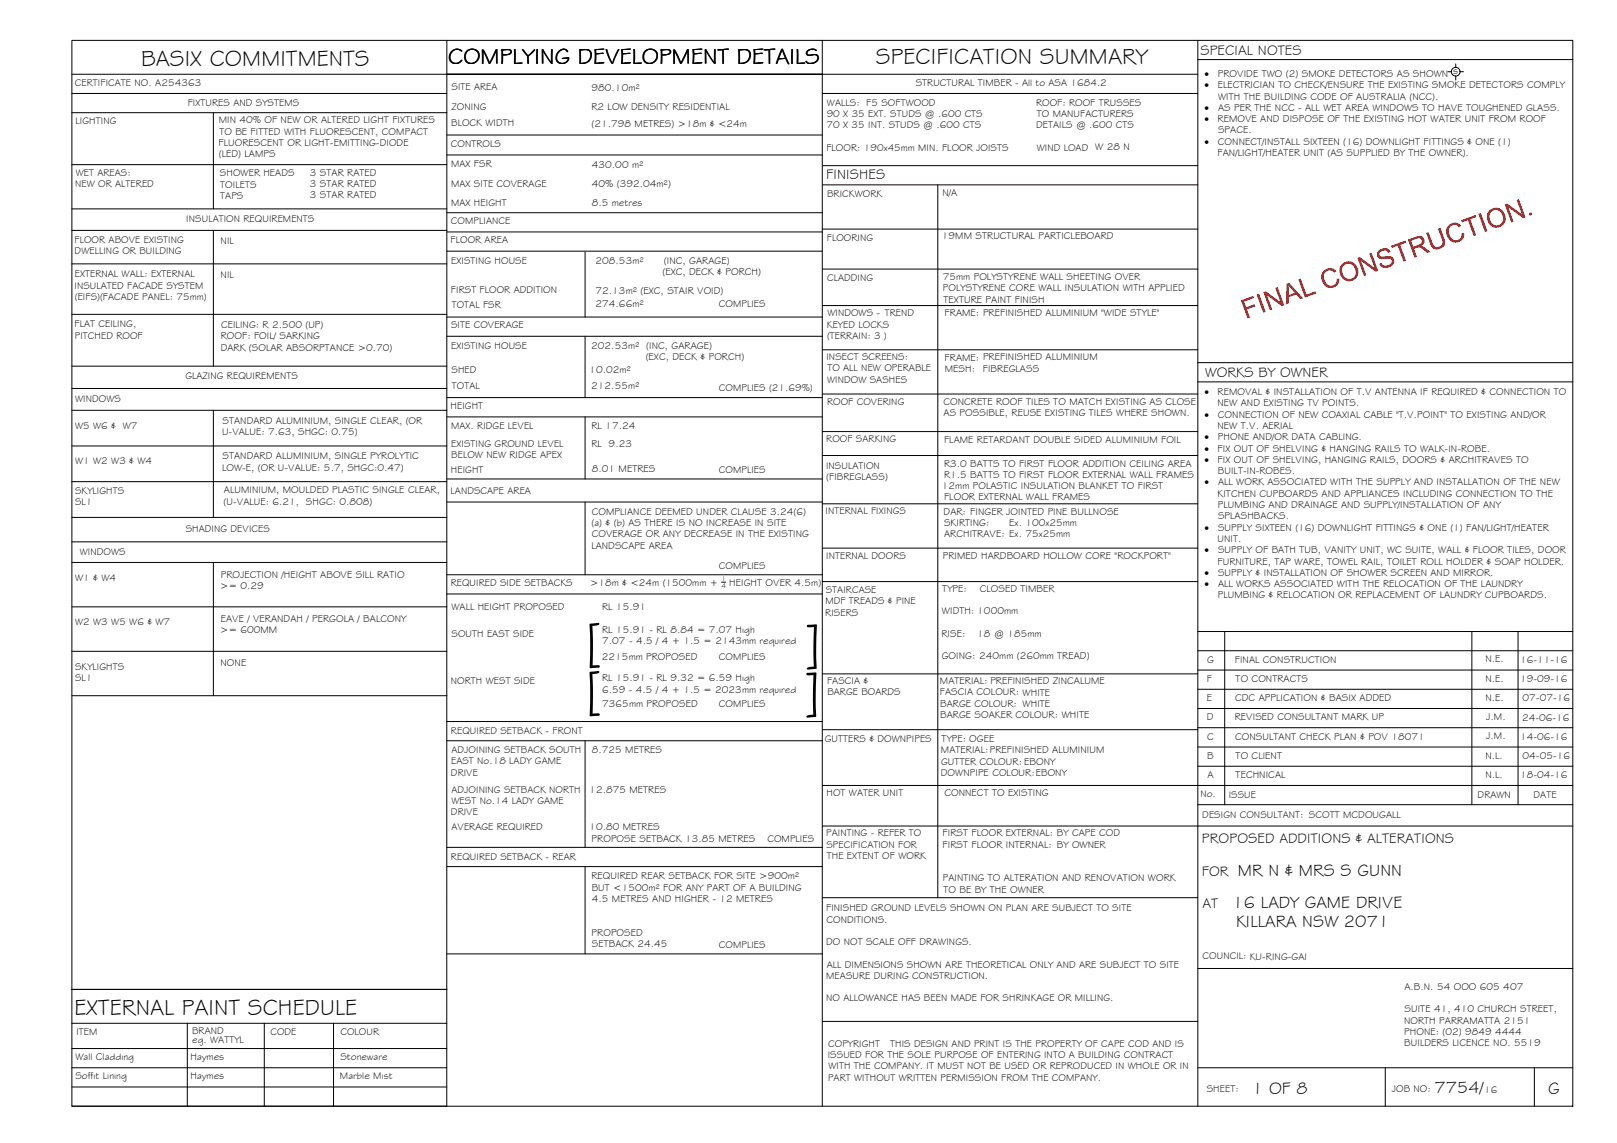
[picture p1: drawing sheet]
<svg xmlns="http://www.w3.org/2000/svg" width="420mm" height="297mm" viewBox="0 0 420 297" stroke-linecap="round" stroke-linejoin="round" font-family="sans-serif">
<defs><g id="words">
<g font-size="15">
<text x="156" y="163.8" transform="rotate(180 156 163.8)">]</text>
<text x="209.4" y="172.1" transform="rotate(1 209.4 172.1)">]</text>
<text x="156" y="176.3" transform="rotate(180 156 176.3)">]</text>
<text x="209.3" y="184.6" transform="rotate(1 209.3 184.6)">]</text>
</g>
<g font-size="5.9">
<text x="36.7" y="17.2">BASIX COMMITMENTS</text>
<text x="116.5" y="16.8">COMPLYING DEVELOPMENT DETAILS</text>
<text x="227.6" y="16.8">SPECIFICATION SUMMARY</text>
<text x="19.4" y="263.8">EXTERNAL PAINT SCHEDULE</text>
</g>
<g font-size="4.5">
<text x="321.7" y="227.6">MR N &amp; MRS S GUNN</text>
<text x="320.3" y="235.9">16 LADY GAME DRIVE</text>
<text x="321.2" y="240.9">KILLARA NSW 2071</text>
<text x="325.3" y="284.2">1 OF 8</text>
<text x="372.7" y="284.1">7754/</text>
<text x="402.3" y="284.2">G</text>
</g>
<g font-size="3.7">
<text x="311.9" y="14.3">SPECIAL NOTES</text>
<text x="214.7" y="46.6">FINISHES</text>
<text x="313.1" y="98.1">WORKS BY OWNER</text>
<text x="312.3" y="219.2">PROPOSED ADDITIONS &amp; ALTERATIONS</text>
<text x="312.3" y="227.5">FOR</text>
<text x="312.4" y="235.9">AT</text>
</g>
<g font-size="2.6">
<text x="19.5" y="22.5">CERTIFICATE NO. A254363</text>
<text x="117.3" y="23.5">SITE AREA</text>
<text x="153.7" y="23.6">980.10m²</text>
<text x="237.9" y="22.4">STRUCTURAL TIMBER - All to ASA 1684.2</text>
<text x="313" y="20">·</text>
<text x="313" y="22.9">·</text>
<text x="316.4" y="22.9">ELECTRICIAN TO CHECK/ENSURE THE EXISTING SMOKE DETECTORS COMPLY</text>
<text x="316.4" y="20">PROVIDE TWO (2) SMOKE DETECTORS AS SHOWN</text>
<text x="377.6" y="19.2">s</text>
<text x="48.8" y="27.5">FIXTURES AND SYSTEMS</text>
<text x="117.4" y="28.5">ZONING</text>
<text x="153.7" y="28.6">R2 LOW DENSITY RESIDENTIAL</text>
<text x="214.9" y="27.4">WALLS: F5 SOFTWOOD</text>
<text x="269.2" y="27.4">ROOF: ROOF TRUSSES</text>
<text x="313" y="28.8">·</text>
<text x="316.5" y="28.8">AS PER THE NCC - ALL WET AREA WINDOWS TO HAVE TOUGHENED GLASS.</text>
<text x="316.5" y="25.9">WITH THE BUILDING CODE OF AUSTRALIA (NCC).</text>
<text x="19.6" y="32.2">LIGHTING</text>
<text x="56.8" y="32">MIN 40% OF NEW OR ALTERED LIGHT FIXTURES</text>
<text x="57" y="35">TO BE FITTED WITH FLUORESCENT, COMPACT</text>
<text x="117.2" y="32.9">BLOCK WIDTH</text>
<text x="153.7" y="32.9">(21.798 METRES) &gt;18m &amp; &lt;24m</text>
<text x="214.8" y="33.3">70 X 35 INT. STUDS @ .600 CTS</text>
<text x="214.8" y="30.4">90 X 35 EXT. STUDS @ .600 CTS</text>
<text x="269.2" y="33.3">DETAILS @ .600 CTS</text>
<text x="269.4" y="30.4">TO MANUFACTURERS</text>
<text x="313" y="31.7">·</text>
<text x="316.4" y="31.7">REMOVE AND DISPOSE OF THE EXISTING HOT WATER UNIT FROM ROOF</text>
<text x="316.5" y="34.7">SPACE.</text>
<text x="56.8" y="37.9">FLUORESCENT OR LIGHT-EMITTING-DIODE</text>
<text x="56.9" y="40.8">(LED) LAMPS</text>
<text x="117.2" y="38.1">CONTROLS</text>
<text x="214.7" y="39.2">FLOOR: 190x45mm MIN. FLOOR JOISTS</text>
<text x="269.4" y="39.2">WIND LOAD W 28 N</text>
<text x="313" y="37.6">·</text>
<text x="316.4" y="40.5">FAN/LIGHT/HEATER UNIT (AS SUPPLIED BY THE OWNER).</text>
<text x="316.5" y="37.6">CONNECT/INSTALL SIXTEEN (16) DOWNLIGHT FITTINGS &amp; ONE (1)</text>
<text x="19.7" y="45.8">WET AREAS:</text>
<text x="57.2" y="45.8">SHOWER HEADS</text>
<text x="80.5" y="45.6">3 STAR RATED</text>
<text x="117.2" y="43.5">MAX FSR</text>
<text x="153.8" y="43.6">430.00 m²</text>
<text x="19.5" y="48.7">NEW OR ALTERED</text>
<text x="57.2" y="48.7">TOILETS</text>
<text x="57.2" y="51.7">TAPS</text>
<text x="80.5" y="48.6">3 STAR RATED</text>
<text x="80.5" y="51.5">3 STAR RATED</text>
<text x="117.2" y="48.5">MAX SITE COVERAGE</text>
<text x="117.2" y="53.5">MAX HEIGHT</text>
<text x="153.8" y="53.5">8.5 metres</text>
<text x="153.8" y="48.6">40% (392.04m²)</text>
<text x="214.9" y="51.2">BRICKWORK</text>
<text x="244.9" y="51">N/A</text>
<text x="48.4" y="57.8">INSULATION REQUIREMENTS</text>
<text x="117.2" y="58.1">COMPLIANCE</text>
<text x="19.4" y="63.2">FLOOR ABOVE EXISTING</text>
<text x="57.3" y="63.4">NIL</text>
<text x="117.1" y="63.1">FLOOR AREA</text>
<text x="214.8" y="62.7">FLOORING</text>
<text x="244.8" y="62.2">19MM STRUCTURAL PARTICLEBOARD</text>
<text x="19.4" y="66.1">DWELLING OR BUILDING</text>
<text x="117.2" y="68.5">EXISTING HOUSE</text>
<text x="154.8" y="68.6">208.53m²</text>
<text x="172.1" y="71.5">(EXC, DECK &amp; PORCH)</text>
<text x="172.5" y="68.6">(INC, GARAGE)</text>
<text x="19.4" y="75">INSULATED FACADE SYSTEM</text>
<text x="19.4" y="72.1">EXTERNAL WALL: EXTERNAL</text>
<text x="19.4" y="77.9">(EIFS)(FACADE PANEL: 75mm)</text>
<text x="57.3" y="72.3">NIL</text>
<text x="117.2" y="76.2">FIRST FLOOR ADDITION</text>
<text x="154.8" y="76.3">72.13m² (EXC, STAIR VOID)</text>
<text x="214.9" y="73.1">CLADDING</text>
<text x="245" y="72.8">75mm POLYSTYRENE WALL SHEETING OVER</text>
<text x="245" y="75.7">POLYSTYRENE CORE WALL INSULATION WITH APPLIED</text>
<text x="117.4" y="79.9">TOTAL FSR</text>
<text x="154.8" y="79.9">274.66m²</text>
<text x="186.8" y="79.8">COMPLIES</text>
<text x="215" y="82.2">WINDOWS - TREND</text>
<text x="245.2" y="78.6">TEXTURE PAINT FINISH</text>
<text x="245.5" y="82.2">FRAME: PREFINISHED ALUMINIUM &quot;WIDE STYLE&quot;</text>
<text x="19.4" y="85.1">FLAT CEILING,</text>
<text x="19.4" y="88">PITCHED ROOF</text>
<text x="57.3" y="88.2">ROOF: FOIL/ SARKING</text>
<text x="57.4" y="85.3">CEILING: R 2.500 (UP)</text>
<text x="117.2" y="85.2">SITE COVERAGE</text>
<text x="214.8" y="85.1">KEYED LOCKS</text>
<text x="214.9" y="88.1">(TERRAIN: 3 )</text>
<text x="57.3" y="91.2">DARK (SOLAR ABSORPTANCE &gt;0.70)</text>
<text x="117.2" y="90.6">EXISTING HOUSE</text>
<text x="153.6" y="90.7">202.53m² (INC, GARAGE)</text>
<text x="167.8" y="93.6">(EXC, DECK &amp; PORCH)</text>
<text x="214.7" y="93.6">INSECT SCREENS:</text>
<text x="245.5" y="93.7">FRAME: PREFINISHED ALUMINIUM</text>
<text x="48.2" y="98.6">GLAZING REQUIREMENTS</text>
<text x="117.3" y="97">SHED</text>
<text x="117.4" y="101.1">TOTAL</text>
<text x="153.1" y="97.1">10.02m²</text>
<text x="153.6" y="101.2">212.55m²</text>
<text x="186.8" y="101.7">COMPLIES (21.69%)</text>
<text x="214.9" y="99.5">WINDOW SASHES</text>
<text x="215" y="96.5">TO ALL NEW OPERABLE</text>
<text x="245.5" y="96.7">MESH:</text>
<text x="255.4" y="96.6">FIBREGLASS</text>
<text x="19.5" y="104.5">WINDOWS</text>
<text x="117.1" y="106.2">HEIGHT</text>
<text x="214.9" y="105.1">ROOF COVERING</text>
<text x="245.1" y="105.2">CONCRETE ROOF TILES TO MATCH EXISTING AS CLOSE</text>
<text x="313" y="102.7">·</text>
<text x="316.4" y="102.7">REMOVAL &amp; INSTALLATION OF T.V ANTENNA IF REQUIRED &amp; CONNECTION TO</text>
<text x="316.4" y="105.6">NEW AND EXISTING TV POINTS.</text>
<text x="19.5" y="111.4">W5 W6 &amp; W7</text>
<text x="57.7" y="113">U-VALUE: 7.63, SHGC: 0.75)</text>
<text x="57.8" y="110.1">STANDARD ALUMINIUM, SINGLE CLEAR, (OR</text>
<text x="117.2" y="111.5">MAX. RIDGE LEVEL</text>
<text x="153.7" y="111.6">RL 17.24</text>
<text x="245.2" y="108.1">AS POSSIBLE, REUSE EXISTING TILES WHERE SHOWN.</text>
<text x="313" y="108.6">·</text>
<text x="316.4" y="111.5">NEW T.V. AERIAL</text>
<text x="316.5" y="108.6">CONNECTION OF NEW COAXIAL CABLE &quot;T.V.POINT&quot; TO EXISTING AND/OR</text>
<text x="57.8" y="119.4">STANDARD ALUMINIUM, SINGLE PYROLYTIC</text>
<text x="117.2" y="116.1">EXISTING GROUND LEVEL</text>
<text x="117.2" y="119">BELOW NEW RIDGE APEX</text>
<text x="153.7" y="116.3">RL 9.23</text>
<text x="214.7" y="114.9">ROOF SARKING</text>
<text x="245.3" y="115">FLAME RETARDANT DOUBLE SIDED ALUMINIUM FOIL</text>
<text x="313" y="114.4">·</text>
<text x="313" y="117.4">·</text>
<text x="316.4" y="117.4">FIX OUT OF SHELVING &amp; HANGING RAILS TO WALK-IN-ROBE.</text>
<text x="316.4" y="114.4">PHONE AND/OR DATA CABLING.</text>
<text x="19.5" y="120.7">W1 W2 W3 &amp; W4</text>
<text x="57.7" y="122.3">LOW-E, (OR U-VALUE: 5.7, SHGC:0.47)</text>
<text x="117.2" y="122.9">HEIGHT</text>
<text x="153.8" y="122.7">8.01 METRES</text>
<text x="186.8" y="122.9">COMPLIES</text>
<text x="214.6" y="121.9">INSULATION</text>
<text x="214.7" y="124.9">(FIBREGLASS)</text>
<text x="245.3" y="121.2">R3.0 BATTS TO FIRST FLOOR ADDITION CEILING AREA</text>
<text x="245.3" y="124.2">R1.5 BATTS TO FIRST FLOOR EXTERNAL WALL FRAMES</text>
<text x="313" y="120.3">·</text>
<text x="316.4" y="120.3">FIX OUT OF SHELVING, HANGING RAILS, DOORS &amp; ARCHITRAVES TO</text>
<text x="316.4" y="123.2">BUILT-IN-ROBES.</text>
<text x="19.5" y="128.4">SKYLIGHTS</text>
<text x="19.5" y="131.3">SL1</text>
<text x="58.1" y="131.1">(U-VALUE: 6.21, SHGC: 0.808)</text>
<text x="58.2" y="128.2">ALUMINIUM, MOULDED PLASTIC SINGLE CLEAR,</text>
<text x="117.1" y="128.3">LANDSCAPE AREA</text>
<text x="244.8" y="127.1">12mm POLASTIC INSULATION BLANKET TO FIRST</text>
<text x="245.3" y="130">FLOOR EXTERNAL WALL FRAMES</text>
<text x="313" y="126.2">·</text>
<text x="316.4" y="129.1">KITCHEN CUPBOARDS AND APPLIANCES INCLUDING CONNECTION TO THE</text>
<text x="316.5" y="126.2">ALL WORK ASSOCIATED WITH THE SUPPLY AND INSTALLATION OF THE NEW</text>
<text x="153.7" y="136.7">(a) &amp; (b) AS THERE IS NO INCREASE IN SITE</text>
<text x="153.8" y="133.7">COMPLIANCE DEEMED UNDER CLAUSE 3.24(6)</text>
<text x="214.5" y="133.6">INTERNAL FIXINGS</text>
<text x="245.2" y="133.7">DAR: FINGER JOINTED PINE BULLNOSE</text>
<text x="245.3" y="136.7">SKIRTING:</text>
<text x="262.3" y="136.7">Ex. 100x25mm</text>
<text x="313" y="137.9">·</text>
<text x="316.4" y="132.1">PLUMBING AND DRAINAGE AND SUPPLY/INSTALLATION OF ANY</text>
<text x="316.5" y="135">SPLASHBACKS.</text>
<text x="316.5" y="137.9">SUPPLY SIXTEEN (16) DOWNLIGHT FITTINGS &amp; ONE (1) FAN/LIGHT/HEATER</text>
<text x="48.3" y="138.4">SHADING DEVICES</text>
<text x="153.7" y="142.6">LANDSCAPE AREA</text>
<text x="153.8" y="139.6">COVERAGE OR ANY DECREASE IN THE EXISTING</text>
<text x="245.3" y="139.6">ARCHITRAVE: Ex. 75x25mm</text>
<text x="313" y="143.8">·</text>
<text x="316.4" y="140.8">UNIT.</text>
<text x="316.5" y="143.8">SUPPLY OF BATH TUB, VANITY UNIT, WC SUITE, WALL &amp; FLOOR TILES, DOOR</text>
<text x="20.7" y="144.3">WINDOWS</text>
<text x="186.8" y="147.8">COMPLIES</text>
<text x="214.7" y="145.3">INTERNAL DOORS</text>
<text x="245" y="145.2">PRIMED HARDBOARD HOLLOW CORE &quot;ROCKPORT&quot;</text>
<text x="313" y="149.6">·</text>
<text x="316.4" y="146.7">FURNITURE, TAP WARE, TOWEL RAIL, TOILET ROLL HOLDER &amp; SOAP HOLDER.</text>
<text x="316.5" y="149.6">SUPPLY &amp; INSTALLATION OF SHOWER SCREEN AND MIRROR.</text>
<text x="19.5" y="150.9">W1 &amp; W4</text>
<text x="57.2" y="153.1">&gt;= 0.29</text>
<text x="57.4" y="150.1">PROJECTION /HEIGHT ABOVE SILL RATIO</text>
<text x="117.1" y="152.2">REQUIRED SIDE SETBACKS</text>
<text x="153.3" y="152.2">&gt;18m &amp; &lt;24m (1500mm +</text>
<text x="189.5" y="152.2">HEIGHT OVER 4.5m)</text>
<text x="214.6" y="154.2">STAIRCASE</text>
<text x="244.8" y="153.7">TYPE:</text>
<text x="254.6" y="153.7">CLOSED TIMBER</text>
<text x="313" y="152.6">·</text>
<text x="316.4" y="155.5">PLUMBING &amp; RELOCATION OR REPLACEMENT OF LAUNDRY CUPBOARDS.</text>
<text x="316.5" y="152.6">ALL WORKS ASSOCIATED WITH THE RELOCATION OF THE LAUNDRY</text>
<text x="57.3" y="161.7">EAVE / VERANDAH / PERGOLA / BALCONY</text>
<text x="117.3" y="158.4">WALL HEIGHT PROPOSED</text>
<text x="156.4" y="158.5">RL 15.91</text>
<text x="214.4" y="160">RISERS</text>
<text x="214.5" y="157.1">MDF TREADS &amp; PINE</text>
<text x="244.8" y="159.6">WIDTH: 1000mm</text>
<text x="19.5" y="162.5">W2 W3 W5 W6 &amp; W7</text>
<text x="57.2" y="164.6">&gt;= 600MM</text>
<text x="117.3" y="165.7">SOUTH EAST SIDE</text>
<text x="156.4" y="164.5">RL 15.91 - RL 8.84 = 7.07 High</text>
<text x="156.5" y="167.5">7.07 - 4.5 / 4 + 1.5 = 2143mm required</text>
<text x="244.6" y="165.4">RISE:</text>
<text x="253.9" y="165.4">18 @ 185mm</text>
<text x="57.3" y="173.2">NONE</text>
<text x="156.4" y="171.4">2215mm PROPOSED</text>
<text x="186.8" y="171.5">COMPLIES</text>
<text x="244.7" y="171.3">GOING: 240mm (260mm TREAD)</text>
<text x="313.7" y="172.2">G</text>
<text x="320.9" y="172.2">FINAL CONSTRUCTION</text>
<text x="386" y="172.1">N.E.</text>
<text x="395" y="172.3">16-11-16</text>
<text x="19.5" y="174">SKYLIGHTS</text>
<text x="19.5" y="177">SL1</text>
<text x="117.2" y="177.9">NORTH WEST SIDE</text>
<text x="156.4" y="177.1">RL 15.91 - RL 9.32 = 6.59 High</text>
<text x="214.9" y="177.8">FASCIA &amp;</text>
<text x="244.2" y="177.8">MATERIAL: PREFINISHED ZINCALUME</text>
<text x="313.6" y="177.2">F</text>
<text x="321.1" y="177.2">TO CONTRACTS</text>
<text x="386" y="177.1">N.E.</text>
<text x="395" y="177.3">19-09-16</text>
<text x="156.5" y="180">6.59 - 4.5 / 4 + 1.5 = 2023mm required</text>
<text x="156.5" y="183.8">7365mm PROPOSED</text>
<text x="186.8" y="183.8">COMPLIES</text>
<text x="215" y="180.7">BARGE BOARDS</text>
<text x="244.2" y="180.7">FASCIA COLOUR: WHITE</text>
<text x="244.3" y="183.6">BARGE COLOUR: WHITE</text>
<text x="313.6" y="182.2">E</text>
<text x="321" y="182.2">CDC APPLICATION &amp; BASIX ADDED</text>
<text x="386" y="182.1">N.E.</text>
<text x="395.6" y="182.3">07-07-16</text>
<text x="117.2" y="190.7">REQUIRED SETBACK - FRONT</text>
<text x="244.3" y="186.6">BARGE SOAKER COLOUR: WHITE</text>
<text x="313.6" y="187.2">D</text>
<text x="320.9" y="187.2">REVISED CONSULTANT MARK UP</text>
<text x="386.2" y="187.1">J.M.</text>
<text x="395.5" y="187.3">24-06-16</text>
<text x="117.3" y="195.7">ADJOINING SETBACK SOUTH</text>
<text x="153.8" y="195.8">8.725 METRES</text>
<text x="214.3" y="192.7">GUTTERS &amp; DOWNPIPES</text>
<text x="244.5" y="195.8">MATERIAL:PREFINISHED ALUMINIUM</text>
<text x="244.7" y="192.9">TYPE: OGEE</text>
<text x="313.7" y="197.2">B</text>
<text x="313.7" y="192.2">C</text>
<text x="321" y="192.2">CONSULTANT CHECK PLAN &amp; POV 18071</text>
<text x="321.1" y="197.2">TO CLIENT</text>
<text x="386" y="197.1">N.L.</text>
<text x="386.2" y="192.1">J.M.</text>
<text x="395" y="192.3">14-06-16</text>
<text x="395.6" y="197.3">04-05-16</text>
<text x="117.2" y="201.6">DRIVE</text>
<text x="117.2" y="198.7">EAST No.18 LADY GAME</text>
<text x="244.5" y="201.7">DOWNPIPE COLOUR:EBONY</text>
<text x="244.5" y="198.7">GUTTER COLOUR: EBONY</text>
<text x="313.7" y="202.2">A</text>
<text x="321.1" y="202.2">TECHNICAL</text>
<text x="386" y="202.1">N.L.</text>
<text x="395" y="202.3">18-04-16</text>
<text x="117.3" y="206">ADJOINING SETBACK NORTH</text>
<text x="117.3" y="209">WEST No.14 LADY GAME</text>
<text x="153.1" y="206.1">12.875 METRES</text>
<text x="214.8" y="206.8">HOT WATER UNIT</text>
<text x="245.4" y="207">CONNECT TO EXISTING</text>
<text x="311.9" y="207.1">No.</text>
<text x="319.3" y="207.3">ISSUE</text>
<text x="383.9" y="207.5">DRAWN</text>
<text x="398.5" y="207.4">DATE</text>
<text x="117.2" y="211.9">DRIVE</text>
<text x="117.3" y="215.7">AVERAGE REQUIRED</text>
<text x="153.1" y="215.8">10.80 METRES</text>
<text x="312.4" y="212.6">DESIGN CONSULTANT: SCOTT MCDOUGALL</text>
<text x="153.7" y="218.8">PROPOSE SETBACK 13.85 METRES</text>
<text x="199.4" y="218.8">COMPLIES</text>
<text x="214.7" y="217.3">PAINTING - REFER TO</text>
<text x="214.7" y="220.3">SPECIFICATION FOR</text>
<text x="244.9" y="217.3">FIRST FLOOR EXTERNAL: BY CAPE COD</text>
<text x="244.9" y="220.3">FIRST FLOOR INTERNAL: BY OWNER</text>
<text x="117.2" y="223.4">REQUIRED SETBACK - REAR</text>
<text x="214.8" y="223.2">THE EXTENT OF WORK</text>
<text x="153.7" y="228.5">REQUIRED REAR SETBACK FOR SITE &gt;900m²</text>
<text x="153.7" y="231.4">BUT &lt;1500m² FOR ANY PART OF A BUILDING</text>
<text x="245" y="229">PAINTING TO ALTERATION AND RENOVATION WORK</text>
<text x="245.1" y="232">TO BE BY THE OWNER</text>
<text x="153.8" y="234.4">4.5 METRES AND HIGHER - 12 METRES</text>
<text x="214.7" y="236.8">FINISHED GROUND LEVELS SHOWN ON PLAN ARE SUBJECT TO SITE</text>
<text x="214.8" y="239.7">CONDITIONS.</text>
<text x="153.7" y="243.1">PROPOSED</text>
<text x="214.7" y="245.6">DO NOT SCALE OFF DRAWINGS.</text>
<text x="153.8" y="246.1">SETBACK 24.45</text>
<text x="186.8" y="246.3">COMPLIES</text>
<text x="214.8" y="251.5">ALL DIMENSIONS SHOWN ARE THEORETICAL ONLY AND ARE SUBJECT TO SITE</text>
<text x="312.5" y="249.3">COUNCIL: KU-RING-GAI</text>
<text x="214.7" y="254.4">MEASURE DURING CONSTRUCTION.</text>
<text x="364.9" y="257.3">A.B.N. 54 OOO 605 407</text>
<text x="214.7" y="260.3">NO ALLOWANCE HAS BEEN MADE FOR SHRINKAGE OR MILLING.</text>
<text x="364.9" y="263.1">SUITE 41, 410 CHURCH STREET,</text>
<text x="19.8" y="268.9">ITEM</text>
<text x="49.9" y="268.6">BRAND</text>
<text x="70.3" y="268.9">CODE</text>
<text x="88.5" y="268.9">COLOUR</text>
<text x="364.8" y="266">NORTH PARRAMATTA 2151</text>
<text x="364.9" y="269">PHONE: (02) 9849 4444</text>
<text x="19.6" y="275.4">Wall Cladding</text>
<text x="49.5" y="275.4">Haymes</text>
<text x="50" y="271.1">eg. WATTYL</text>
<text x="88.4" y="275.5">Stoneware</text>
<text x="215.1" y="274.9">ISSUED FOR THE SOLE PURPOSE OF ENTERING INTO A BUILDING CONTRACT</text>
<text x="215.2" y="272">COPYRIGHT</text>
<text x="231.3" y="272">THIS DESIGN AND PRINT IS THE PROPERTY OF CAPE COD AND IS</text>
<text x="364.9" y="271.9">BUILDERS LICENCE NO. 5519</text>
<text x="19.6" y="280.4">Soffit Lining</text>
<text x="49.5" y="280.4">Haymes</text>
<text x="88.3" y="280.5">Marble Mist</text>
<text x="215.2" y="280.8">PART WITHOUT WRITTEN PERMISSION FROM THE COMPANY.</text>
<text x="215.3" y="277.9">WITH THE COMPANY. IT MUST NOT BE USED OR REPRODUCED IN WHOLE OR IN</text>
<text x="313.6" y="283.8">SHEET:</text>
<text x="361.7" y="283.9">JOB NO:</text>
<text x="385.6" y="284.1">16</text>
</g>
<g font-size="1.8">
<text x="187.4" y="151.1">1</text>
<text x="187.4" y="152.8">4</text>
</g>
</g></defs>
<g fill="none" stroke="#000" stroke-width=".26">
<path d="M116.1 19.3h97.6M116.1 35.1h97.6M116.1 40.3h97.6M116.1 55.3h97.6M116.1 60.3h97.6M116.1 65.3h97.6M152 65.5v16.9M116.1 82.4h97.6M116.1 87.4h97.6M152 87.4v15.9M116.1 108.3h97.6M116.1 103.3h97.6"/>
<path d="M152 108.3v16.2M116.1 124.5h97.6M116.1 130.5h97.6M152 130.5v18.9M116.1 149.4h97.6M116.1 154.4h97.6M187.5 151.3h1M116.1 187.5h97.6M116.1 192.5h97.6M152 192.5v27.7M116.1 220.2h97.6M116.1 225.2h97.6"/>
<path d="M152 225.2v22.7M116.1 247.9h97.6"/>
</g>
<!-- layer: BORDER -->
<g fill="none" stroke="#000" stroke-width=".26">
<path d="M18.7 10.5h390v277h-390zM116.1 10.5v277h-97.4M213.7 19.3h97.5M213.7 10.5v277M311.2 15.5h97.5M311.2 10.5v277M213.7 24.3h97.5M213.7 59.5h97.5M213.8 48h97.4M213.8 43h97.4M243.7 48v185.3M213.7 79.4h97.5"/>
<path d="M213.7 69.9h97.5M213.7 90.9h97.5M311.2 94.2h97.5M311.2 99.2h97.5M213.7 112.2h97.5M213.7 102.4h97.5M213.7 118.4h97.5M213.7 130.9h97.5M213.7 142.4h97.5M213.7 151.1h97.5M213.7 175.1h97.5M311.2 179.1h97.5"/>
<path d="M311.2 174.1h97.5M311.2 169.1h97.5M311.2 164.1h97.5M318.2 164.1v45M382.4 164.1v45M394.4 164.1v45M213.7 189.6h97.5M311.2 199.1h97.5M311.2 194.1h97.5M311.2 189.1h97.5M311.2 184.1h97.5M213.7 204.1h195"/>
<path d="M213.7 214.7h195M311.2 209.1h97.5M213.7 233.3h97.5M116.1 257.1h-97.4h97.4M311.2 251.7h97.5M18.7 277.5h97.4M18.7 265.9h97.4M18.7 272.5h97.4M48.7 265.9v21.6M68.7 265.9v21.6M86.7 265.9v21.6M213.7 265.4h97.5"/>
<path d="M311.2 277.5h97.5M359.9 277.5v10M398.7 277.5v10M18.7 282.5h97.4"/>
</g>
<!-- layer: BASIX -->
<g fill="none" stroke="#000" stroke-width=".26">
<path d="M18.7 19.3h97.4M18.7 24.3h97.4M18.7 29.3h97.4M55.4 29.3v25M18.7 42.8h97.4M18.7 54.3h97.4M18.7 59.9h97.4M55.4 59.9v35.3M18.7 68.6h97.4M18.7 81.7h97.4M18.7 95.2h97.4M18.7 115.9h97.4"/>
<path d="M18.7 101h97.4M18.7 106.6h97.4M55.4 106.6v27.9M18.7 125.2h97.4M18.7 134.5h97.4M18.7 140.8h97.4M18.7 146.2h97.4M18.7 157.7h97.4M55.4 146.2v34.6M18.7 169.3h97.4M18.7 180.8h97.4"/>
</g>
<!-- layer: SERVICES -->
<g fill="none" stroke="#000" stroke-width=".26">
<path d="M376.2 18.6h.9M378.3 16.6v.9M378.3 19.8v1M379.4 18.6h.9"/>
<circle cx="378.2" cy="18.6" r="1.13"/>
</g>
<!-- layer: Stamp - Final Construction -->
<g fill="#f00">
<path d="M322.4 78.1l3.2-1.2 .2 .6-2.5 .9 .5 1.5 2.2-.8 .2 .5-2.2 .8 .8 2.1-.6 .3z"/>
<path d="M326.5 76.6l.7-.3 1.7 4.7-.7 .3z"/>
<path d="M328.3 75.9l.6-.2 3.8 2.8-1.3-3.7 .6-.2 1.7 4.7-.7 .2-3.8-2.8 1.4 3.7-.6 .2z"/>
<path d="M337.4 72.6l.6-.2 1.5 4.2 2.3-.9 .2 .6-2.9 1z"/>
<path d="M343.9 70.4l1.5-.7 1.1 .1 .6 .6 .1 .1-.5 .4-.9-.6-1 .1-.6 .6-.2 .9 .6 1.7 .4 .5 .7 .2 1.1-.4 .4-.5 .1-.9 .7-.1-.1 1.1-.5 .7-.9 .5-1 .2-.7-.3-.7-.5-.5-.9-.3-1 .2-1.1z"/>
<path d="M352.7 67l.6-.2 3.9 2.8-1.4-3.7 .6-.2 1.7 4.7-.6 .2-3.8-2.8 1.3 3.7-.6 .2z"/>
<path d="M358.1 65.2l1.4-.7 1.2 .2 .6 .7-.6 .3-.4-.5h-1l-.8 .5-.1 .7 .5 .3h2.6l.5 .3 .3 .7-.3 1.1-1 .7-1.3 .2-.9-.5-.4-.6 .6-.3 .4 .6 .5 .1 .8-.1 .8-.5a.85 .85 0 0 0-.2-1.1 .85 .85 0 0 0-1 0h-1.4l-.8-.3-.3-.8z"/>
<path d="M361.4 63.9l3.8-1.4 .2 .6-1.6 .5 1.5 4.2-.6 .2-1.5-4.1-1.5 .5z"/>
<path d="M370.6 60.6l.6-.3 1.4 3.6 .6 .3 .8-.1 .6-.4 .2-.5-1.2-3.8 .7-.2 1.2 3.5-.2 1.2-.6 .5-1 .4-1.3-.2-.6-.9z"/>
<path d="M376.4 58.5l1-.5 .9-.1 .7 .2 .5 .4 .2 .2-.6 .4-.8-.6-1.1 .2-.6 .6-.2 1 .7 1.6 1 .6 .7-.1 .6-.4 .3-.6 .1-.7 .6-.1-.1 1.2-.5 .6-.9 .5-.9 .1-.7-.1-.7-.6-.6-1-.2-1 .2-1.1z"/>
<path d="M379.7 57.2l3.7-1.3 .2 .5-1.6 .6 1.5 4.1-.6 .3-1.5-4.2-1.5 .6z"/>
<path d="M384.1 55.6l.7-.2 1.7 4.7-.6 .2z"/>
<path d="M391 53.1l.6-.2 3.8 2.8-1.3-3.7 .6-.2 1.7 4.7-.6 .2-3.8-2.8 1.3 3.7-.6 .2z"/>
<path d="M397.3 55.4l.6-.2 .3 .6-.7 .3z"/>
<path d="M334.3 73.8l.6-.3 3.7 4-.7 .3-1.1-1.3-2 .8v1.6l-.6 .2zM334.8 74.1v2.6l1.6-.6z"/>
<path d="M348.7 68.7l.6-.5 1.1-.3 .9 .2 .8 .6 .6 1 .2 .8-.2 1.2-.5 .8-1 .5-.9 .1-1.4-.7-.5-.7-.3-1.2v-.9zM349.2 69l-.4 .5-.1 .9 .5 1.4 1.1 .7 1.3-.3 .5-.6 .2-.7-.6-1.7-.5-.5-.7-.2-.8 .2z"/>
<path d="M365.8 62.3l2.7-1 1 .2 .6 .7v.6l-.2 .6-.7 .5 .8 .3 1.7 1.3-.8 .2-2.1-1.4-1.4 .4 .8 2-.7 .3zM366.7 62.6l.5 1.5 1.8-.6 .5-.7-.1-.5-.6-.4z"/>
<path d="M386.9 54.8l.8-.6 .9-.2 1.1 .2 .8 .6 .5 .8 .2 1.1-.2 1.1-.5 .7-.8 .5-1.1 .2-.9-.3-.6-.5-.5-.7-.3-1.4 .2-.8zM387.4 55.1l-.3 .5-.1 .8 .7 1.6 1 .6 .7-.1 .7-.4 .4-.7 .1-.7-.7-1.5-1-.6-.8 .1z"/>
</g>
<use href="#words"/>
</svg>
